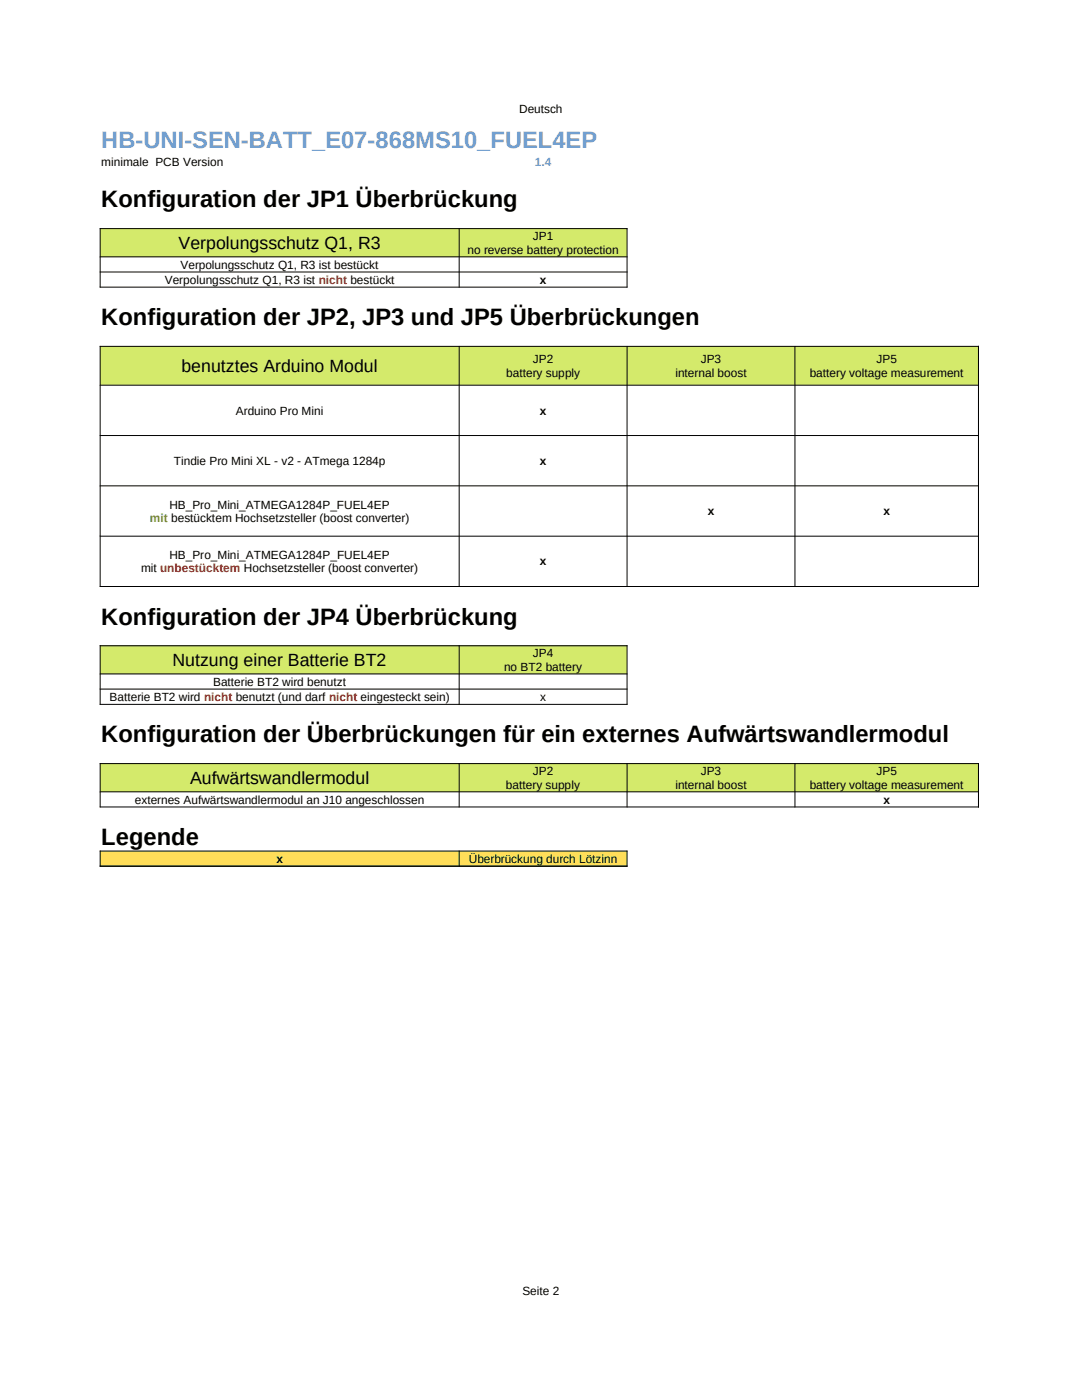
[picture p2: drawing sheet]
<svg xmlns="http://www.w3.org/2000/svg" width="216mm" height="279mm" viewBox="0 0 216 279" stroke-linecap="round" stroke-linejoin="round" font-family="sans-serif">
<defs><g id="words">
<text font-size="4.7" fill="#729fcf" x="20.2" y="29.6">HB-UNI-SEN-BATT_E07-868MS10_FUEL4EP</text>
<g font-size="4.7">
<text x="20.2" y="41.4">Konfiguration der JP1 Überbrückung</text>
<text x="20.2" y="64.9">Konfiguration der JP2, JP3 und JP5 Überbrückungen</text>
<text x="20.2" y="124.6">Konfiguration der JP4 Überbrückung</text>
<text x="20.2" y="148.2">Konfiguration der Überbrückungen für ein externes Aufwärtswandlermodul</text>
<text x="20.2" y="168.6">Legende</text>
</g>
<g font-size="3.5">
<text x="35.6" y="49.7">Verpolungsschutz Q1, R3</text>
<text x="36.2" y="74.2">benutztes Arduino Modul</text>
<text x="34.4" y="132.9">Nutzung einer Batterie BT2</text>
<text x="37.9" y="156.5">Aufwärtswandlermodul</text>
</g>
<g font-size="2.4">
<text x="103.6" y="22.5">Deutsch</text>
<text x="20.2" y="33.1">minimale PCB Version</text>
<text x="106.3" y="48">JP1</text>
<text x="36" y="53.6">Verpolungsschutz Q1, R3 ist bestückt</text>
<text x="93.3" y="50.6">no reverse battery protection</text>
<text x="32.9" y="56.6">Verpolungsschutz Q1, R3 ist nicht bestückt</text>
<text x="107.7" y="56.6">x</text>
<text x="101" y="75.1">battery supply</text>
<text x="106.3" y="72.5">JP2</text>
<text x="134.8" y="75.1">internal boost</text>
<text x="139.8" y="72.5">JP3</text>
<text x="161.6" y="75.1">battery voltage measurement</text>
<text x="174.9" y="72.5">JP5</text>
<text x="47.1" y="82.7">Arduino Pro Mini</text>
<text x="107.7" y="82.7">x</text>
<text x="34.7" y="92.8">Tindie Pro Mini XL - v2 - ATmega 1284p</text>
<text x="107.7" y="92.8">x</text>
<text x="33.8" y="101.5">HB_Pro_Mini_ATMEGA1284P_FUEL4EP</text>
<text x="141.2" y="102.8">x</text>
<text x="176.3" y="102.8">x</text>
<text x="33.8" y="111.5">HB_Pro_Mini_ATMEGA1284P_FUEL4EP</text>
<text x="107.7" y="112.9">x</text>
<text x="28.2" y="114.2">mit unbestücktem Hochsetzsteller (boost converter)</text>
<text x="106.3" y="131.2">JP4</text>
<text x="42.5" y="136.8">Batterie BT2 wird benutzt</text>
<text x="100.6" y="133.8">no BT2 battery</text>
<text x="21.9" y="139.9">Batterie BT2 wird nicht benutzt (und darf nicht eingesteckt sein)</text>
<text x="107.8" y="139.9">x</text>
<text x="106.3" y="154.7">JP2</text>
<text x="139.8" y="154.7">JP3</text>
<text x="174.9" y="154.7">JP5</text>
<text x="26.9" y="160.4">externes Aufwärtswandlermodul an J10 angeschlossen</text>
<text x="101" y="157.4">battery supply</text>
<text x="134.8" y="157.4">internal boost</text>
<text x="161.6" y="157.4">battery voltage measurement</text>
<text x="176.3" y="160.4">x</text>
<text x="55.1" y="172.2">x</text>
<text x="93.6" y="172.2">Überbrückung durch Lötzinn</text>
<text x="104.2" y="258.5">Seite 2</text>
</g>
<text font-size="2.4" fill="#729fcf" x="106.7" y="33.1">1.4</text>
<text font-size="2.4" fill="#3faf46" x="29.9" y="104.1">mit bestücktem Hochsetzsteller (boost converter)</text>
</g></defs>
<g fill="#d4ea6b">
<path d="M20 45.6h105.1v5.6h-105.1z" fill-rule="evenodd"/>
<path d="M20 69.1h175.2v7.8h-175.2z" fill-rule="evenodd"/>
<path d="M20 128.8h105.1v5.7h-105.1z" fill-rule="evenodd"/>
<path d="M20 152.4h175.2v5.6h-175.2z" fill-rule="evenodd"/>
</g>
<path d="M20 169.8h105.1v3h-105.1z" fill-rule="evenodd" fill="#ffde59"/>
<g fill="none" stroke="#000" stroke-width=".2">
<path d="M19.9 45.6h105.3M19.9 51.3h105.3M19.9 54.3h105.3M19.9 57.3h105.3M20 45.5v11.9M91.6 45.5v11.9M125.1 45.5v11.9M19.9 69.1h175.4M19.9 76.9h175.4M20 69v48.1M91.6 69v48.1M125.1 69v48.1"/>
<path d="M158.6 69v48.1M195.2 69v48.1M19.9 86.9h175.4M19.9 97h175.4M19.9 107h175.4M19.9 117h175.4M19.9 128.9h105.3M19.9 134.5h105.3M19.9 137.5h105.3M20 128.8v11.9M91.6 128.8v11.9M125.1 128.8v11.9"/>
<path d="M19.9 140.6h105.3M19.9 152.4h175.4M19.9 158h175.4M20 152.3v8.8M91.6 152.3v8.8M125.1 152.3v8.8M158.6 152.3v8.8M195.2 152.3v8.8M19.9 161h175.4M19.9 169.8h105.3M19.9 172.9h105.3M20 169.8v3.2"/>
<path d="M91.6 169.8v3.2M125.1 169.8v3.2"/>
</g>
<use href="#words"/>
</svg>
